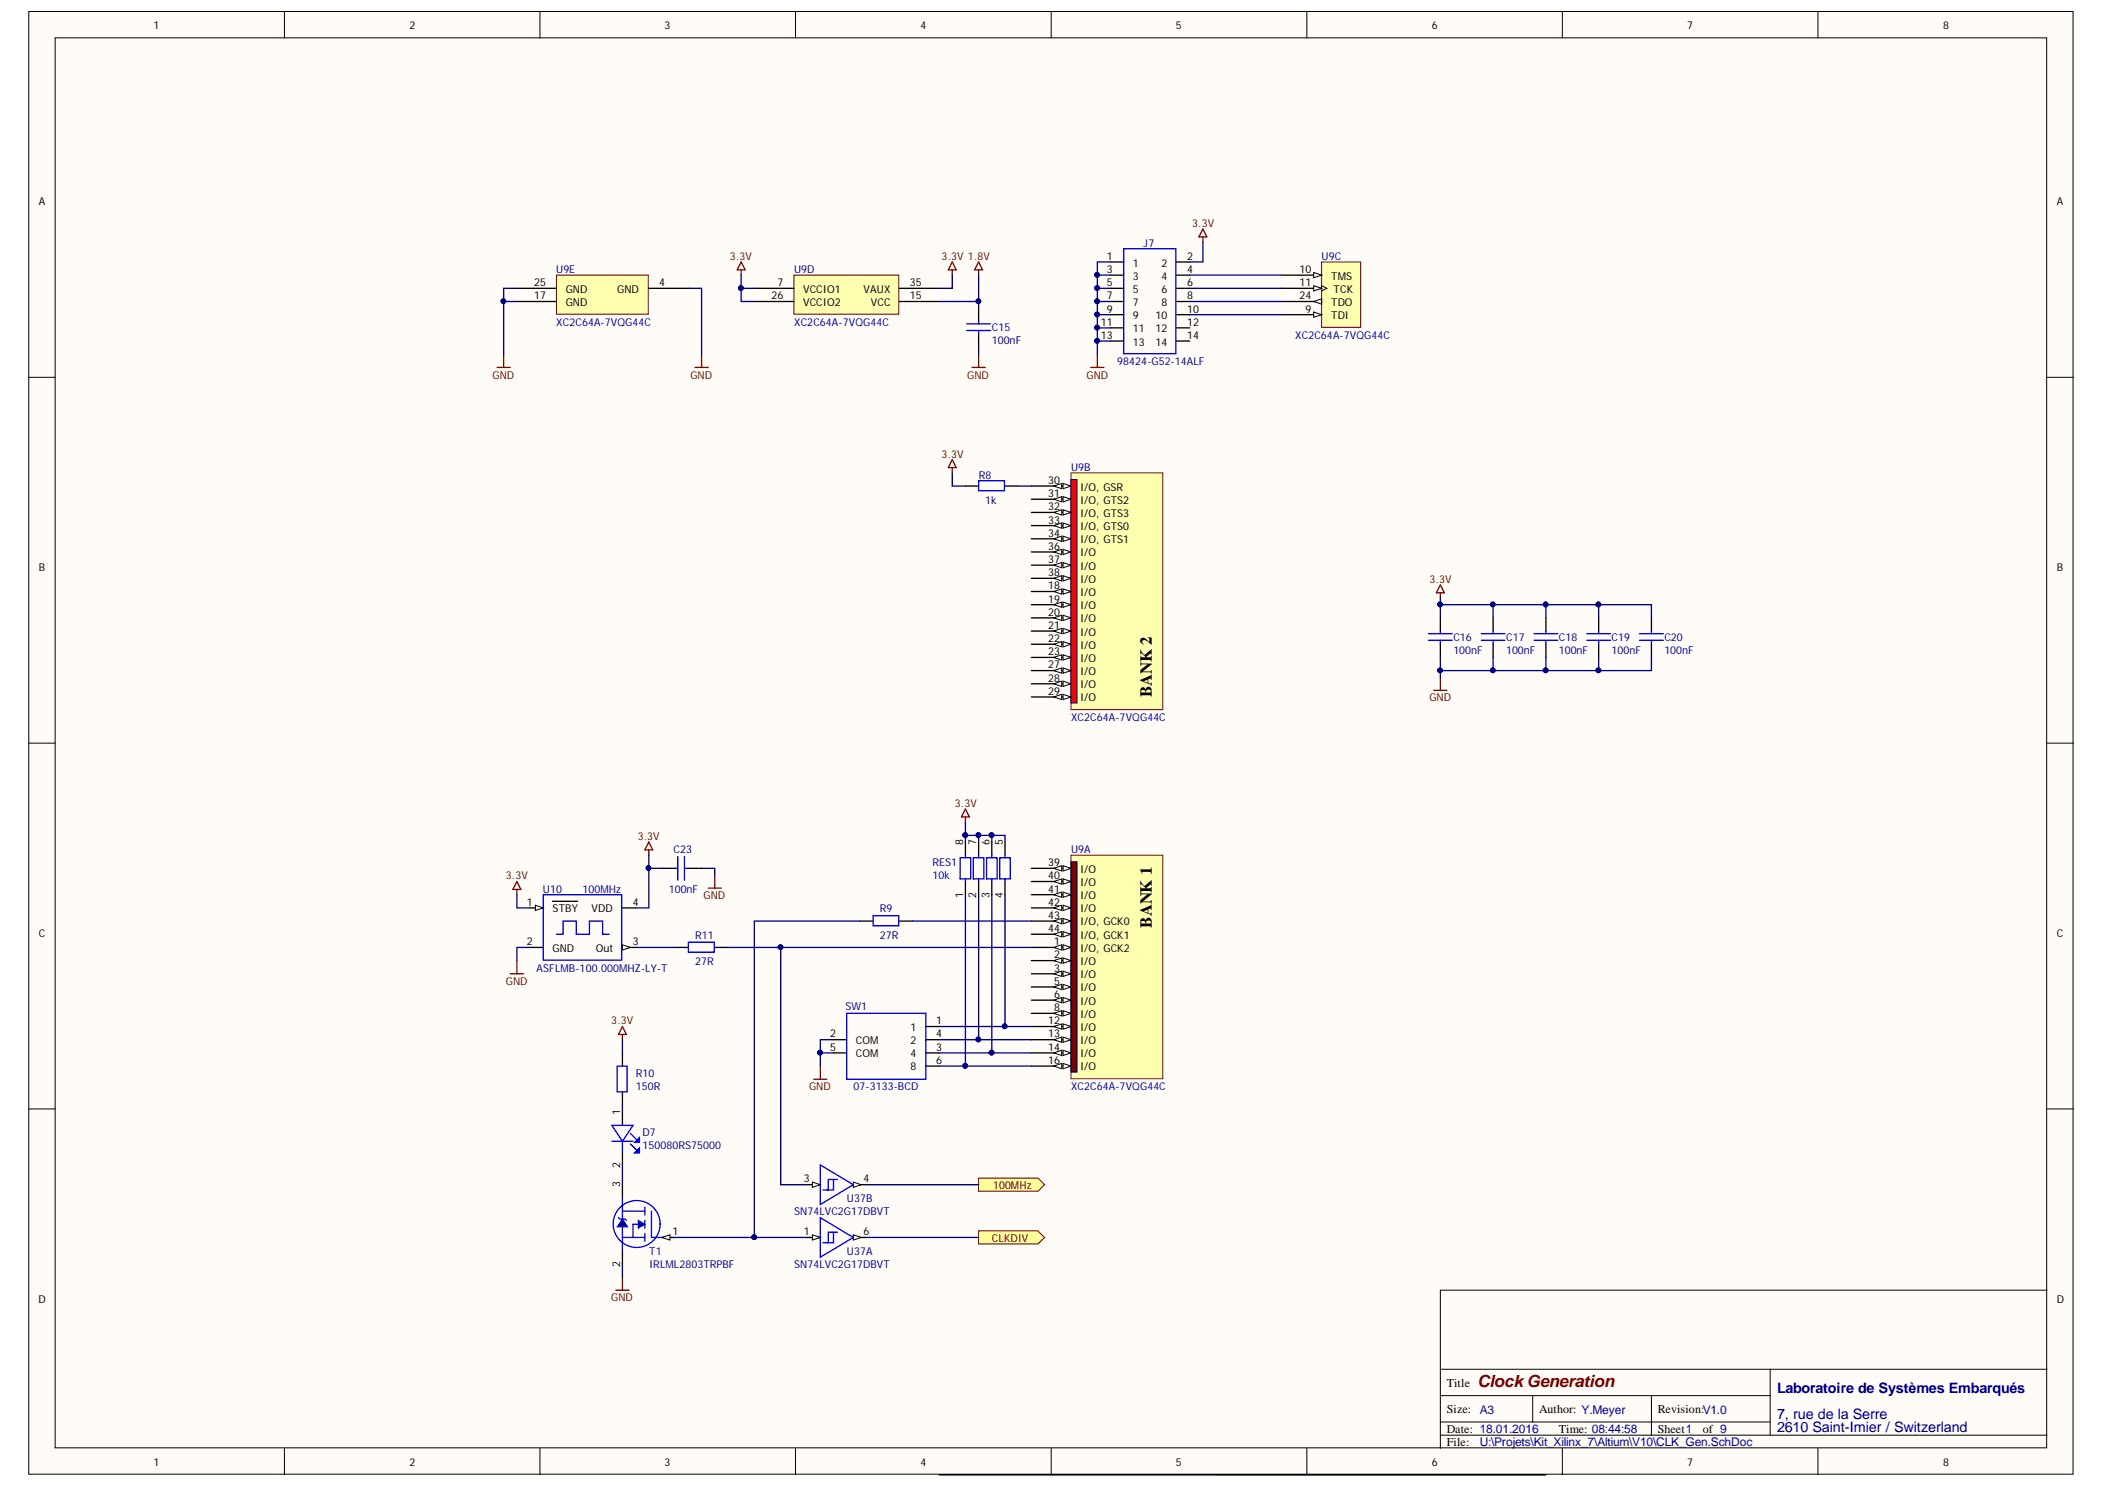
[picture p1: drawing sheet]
<svg xmlns="http://www.w3.org/2000/svg" width="297mm" height="210mm" viewBox="0 0 297 210" stroke-linecap="round" stroke-linejoin="round" font-family="sans-serif">
<defs><g id="words">
<g font-size="2.4">
<text x="162.5" y="98.4" transform="rotate(-90 162.5 98.4)">BANK 2</text>
<text x="162.5" y="130.9" transform="rotate(-90 162.5 130.9)">BANK 1</text>
</g>
<text font-size="2.4" fill="#800000" x="208.5" y="195.6">ClockGeneration</text>
<g font-size="2" fill="#000080">
<text x="250.8" y="196.5">Laboratoire de Systèmes Embarqués</text>
<text x="250.8" y="200.2">7, rue de la Serre</text>
<text x="250.8" y="202">2610 Saint-Imier / Switzerland</text>
</g>
<g font-size="1.7">
<text x="204.2" y="195.6">Title</text>
<text x="204.2" y="199.3">Size:</text>
<text x="204.2" y="202.1">Date: 18.01.2016</text>
<text x="204.2" y="204">File:</text>
<text x="217.2" y="199.3">Author: Y.Meyer</text>
<text x="220" y="202.1">Time: 08:44:58</text>
<text x="233.9" y="199.3">Revision:V1.0</text>
<text x="233.9" y="202.1">Sheet1</text>
<text x="240.3" y="202.1">of 9</text>
</g>
<g font-size="1.7" fill="#000080">
<text x="208.8" y="204">U:\Projets\Kit_Xilinx_7\Altium\V10\CLK_Gen.SchDoc</text>
<text x="208.8" y="199.5">A3</text>
</g>
<g font-size="1.5">
<text x="21.7" y="4.1">1</text>
<text x="57.8" y="4.1">2</text>
<text x="93.8" y="4.1">3</text>
<text x="129.9" y="4.1">4</text>
<text x="165.9" y="4.1">5</text>
<text x="202" y="4.1">6</text>
<text x="238.1" y="4.1">7</text>
<text x="274.2" y="4.1">8</text>
<text x="5.5" y="29">A</text>
<text x="290.3" y="29">A</text>
<text x="75.4" y="40.4">25</text>
<text x="79.8" y="41.3">GND</text>
<text x="87.1" y="41.3">GND</text>
<text x="93" y="40.4">4</text>
<text x="109.7" y="40.4">7</text>
<text x="113.3" y="41.3">VCCIO1</text>
<text x="121.9" y="41.3">VAUX</text>
<text x="128.4" y="40.4">35</text>
<text x="156.2" y="36.7">1</text>
<text x="156.2" y="38.5">3</text>
<text x="156.2" y="40.4">5</text>
<text x="159.8" y="37.6">1</text>
<text x="159.8" y="39.5">3</text>
<text x="159.8" y="41.3">5</text>
<text x="163.9" y="37.6">2</text>
<text x="163.9" y="39.5">4</text>
<text x="163.9" y="41.3">6</text>
<text x="167.5" y="36.7">2</text>
<text x="167.5" y="38.5">4</text>
<text x="167.5" y="40.4">6</text>
<text x="183.4" y="40.4">11</text>
<text x="183.4" y="38.5">10</text>
<text x="187.8" y="39.5">TMS</text>
<text x="188.2" y="41.3">TCK</text>
<text x="75.4" y="42.2">17</text>
<text x="79.8" y="43.2">GND</text>
<text x="108.8" y="42.2">26</text>
<text x="113.3" y="43.2">VCCIO2</text>
<text x="122.9" y="43.2">VCC</text>
<text x="128.4" y="42.2">15</text>
<text x="155.4" y="46">11</text>
<text x="155.4" y="47.8">13</text>
<text x="156.2" y="42.2">7</text>
<text x="156.2" y="44.1">9</text>
<text x="159.8" y="43.2">7</text>
<text x="159.8" y="45">9</text>
<text x="159.8" y="46.9">11</text>
<text x="163.1" y="45">10</text>
<text x="163.1" y="46.9">12</text>
<text x="163.9" y="43.2">8</text>
<text x="167.5" y="42.2">8</text>
<text x="167.5" y="44.1">10</text>
<text x="167.5" y="46">12</text>
<text x="167.5" y="47.8">14</text>
<text x="183.4" y="42.2">24</text>
<text x="184.2" y="44.1">9</text>
<text x="187.8" y="45">TDI</text>
<text x="187.8" y="43.2">TDO</text>
<text x="159.8" y="48.8">13</text>
<text x="163.1" y="48.8">14</text>
<text x="147.9" y="72">32</text>
<text x="147.9" y="70.1">31</text>
<text x="147.9" y="68.3">30</text>
<text x="152.4" y="71.1">I/O, GTS2</text>
<text x="152.4" y="69.2">I/O, GSR</text>
<text x="147.9" y="77.6">36</text>
<text x="147.9" y="75.7">34</text>
<text x="147.9" y="73.8">33</text>
<text x="152.4" y="76.6">I/O, GTS1</text>
<text x="152.4" y="74.8">I/O, GTS0</text>
<text x="152.4" y="72.9">I/O, GTS3</text>
<text x="5.5" y="80.5">B</text>
<text x="147.9" y="83.1">18</text>
<text x="147.9" y="81.3">38</text>
<text x="147.9" y="79.4">37</text>
<text x="152.4" y="82.2">I/O</text>
<text x="152.4" y="80.4">I/O</text>
<text x="152.4" y="78.5">I/O</text>
<text x="290.3" y="80.5">B</text>
<text x="147.9" y="88.7">21</text>
<text x="147.9" y="86.9">20</text>
<text x="147.9" y="85">19</text>
<text x="152.4" y="89.7">I/O</text>
<text x="152.4" y="87.8">I/O</text>
<text x="152.4" y="85.9">I/O</text>
<text x="152.4" y="84.1">I/O</text>
<text x="147.9" y="94.3">27</text>
<text x="147.9" y="92.4">23</text>
<text x="147.9" y="90.6">22</text>
<text x="152.4" y="95.2">I/O</text>
<text x="152.4" y="93.4">I/O</text>
<text x="152.4" y="91.5">I/O</text>
<text x="147.9" y="98">29</text>
<text x="147.9" y="96.2">28</text>
<text x="152.4" y="98.9">I/O</text>
<text x="152.4" y="97.1">I/O</text>
<text x="135.9" y="119.1" transform="rotate(-90 135.9 119.1)">8</text>
<text x="137.8" y="119.1" transform="rotate(-90 137.8 119.1)">7</text>
<text x="139.6" y="119.1" transform="rotate(-90 139.6 119.1)">6</text>
<text x="141.5" y="119.1" transform="rotate(-90 141.5 119.1)">5</text>
<text x="147.9" y="122.2">39</text>
<text x="147.9" y="124">40</text>
<text x="147.9" y="125.9">41</text>
<text x="152.4" y="123.1">I/O</text>
<text x="152.4" y="125">I/O</text>
<text x="74.3" y="127.8">1</text>
<text x="78" y="128.7">STBY</text>
<text x="83.5" y="128.7">VDD</text>
<text x="89.3" y="127.8">4</text>
<text x="135.9" y="126.7" transform="rotate(-90 135.9 126.7)">1</text>
<text x="137.8" y="126.7" transform="rotate(-90 137.8 126.7)">2</text>
<text x="139.6" y="126.7" transform="rotate(-90 139.6 126.7)">3</text>
<text x="141.5" y="126.7" transform="rotate(-90 141.5 126.7)">4</text>
<text x="147.9" y="127.8">42</text>
<text x="147.9" y="129.6">43</text>
<text x="147.9" y="131.5">44</text>
<text x="152.4" y="126.8">I/O</text>
<text x="152.4" y="128.7">I/O</text>
<text x="152.4" y="130.5">I/O, GCK0</text>
<text x="5.5" y="132.2">C</text>
<text x="74.3" y="133.3">2</text>
<text x="78" y="134.3">GND</text>
<text x="84.1" y="134.3">Out</text>
<text x="89.3" y="133.3">3</text>
<text x="148.8" y="133.3">1</text>
<text x="148.8" y="135.2">2</text>
<text x="148.8" y="137.1">3</text>
<text x="152.4" y="132.4">I/O, GCK1</text>
<text x="152.4" y="134.3">I/O, GCK2</text>
<text x="152.4" y="136.1">I/O</text>
<text x="152.4" y="138">I/O</text>
<text x="290.3" y="132.2">C</text>
<text x="148.8" y="138.9">5</text>
<text x="148.8" y="140.8">6</text>
<text x="148.8" y="142.6">8</text>
<text x="152.4" y="139.8">I/O</text>
<text x="152.4" y="141.7">I/O</text>
<text x="152.4" y="143.6">I/O</text>
<text x="117.1" y="146.3">2</text>
<text x="117.1" y="148.2">5</text>
<text x="120.8" y="147.3">COM</text>
<text x="120.8" y="149.1">COM</text>
<text x="128.5" y="145.4">1</text>
<text x="128.5" y="149.1">4</text>
<text x="128.5" y="147.3">2</text>
<text x="132.1" y="144.5">1</text>
<text x="132.1" y="148.2">3</text>
<text x="132.1" y="146.3">4</text>
<text x="147.9" y="144.5">12</text>
<text x="147.9" y="146.3">13</text>
<text x="147.9" y="148.2">14</text>
<text x="152.4" y="145.4">I/O</text>
<text x="152.4" y="147.3">I/O</text>
<text x="152.4" y="149.1">I/O</text>
<text x="128.5" y="151">8</text>
<text x="132.1" y="150.1">6</text>
<text x="147.9" y="150.1">16</text>
<text x="152.4" y="151">I/O</text>
<text x="87.5" y="157.2" transform="rotate(-90 87.5 157.2)">1</text>
<text x="87.5" y="167.5" transform="rotate(-90 87.5 167.5)">3</text>
<text x="87.5" y="164.8" transform="rotate(-90 87.5 164.8)">2</text>
<text x="113.4" y="166.8">3</text>
<text x="121.9" y="166.8">4</text>
<text x="87.5" y="178.7" transform="rotate(-90 87.5 178.7)">2</text>
<text x="94.9" y="174.2">1</text>
<text x="113.4" y="174.2">1</text>
<text x="121.9" y="174.2">6</text>
<text x="5.4" y="183.8">D</text>
<text x="290.3" y="183.8">D</text>
<text x="21.7" y="206.8">1</text>
<text x="57.8" y="206.8">2</text>
<text x="93.8" y="206.8">3</text>
<text x="129.9" y="206.8">4</text>
<text x="165.9" y="206.8">5</text>
<text x="202" y="206.8">6</text>
<text x="238.1" y="206.8">7</text>
<text x="274.2" y="206.8">8</text>
</g>
<g font-size="1.5" fill="#000080">
<text x="161.4" y="34.8">J7</text>
<text x="78.5" y="38.5">U9E</text>
<text x="112.1" y="38.5">U9D</text>
<text x="186.5" y="36.7">U9C</text>
<text x="78.5" y="46">XC2C64A-7VQG44C</text>
<text x="112.1" y="46">XC2C64A-7VQG44C</text>
<text x="140" y="46.6">C15</text>
<text x="182.8" y="47.8">XC2C64A-7VQG44C</text>
<text x="140" y="48.5">100nF</text>
<text x="157.6" y="51.5">98424-G52-14ALF</text>
<text x="138.1" y="67.5">R8</text>
<text x="139" y="71.1">1k</text>
<text x="151.1" y="66.4">U9B</text>
<text x="205.1" y="92.3">100nF</text>
<text x="205.1" y="90.4">C16</text>
<text x="212.5" y="92.3">100nF</text>
<text x="212.5" y="90.4">C17</text>
<text x="220" y="92.3">100nF</text>
<text x="220" y="90.4">C18</text>
<text x="227.4" y="92.3">100nF</text>
<text x="227.4" y="90.4">C19</text>
<text x="234.9" y="92.3">100nF</text>
<text x="234.9" y="90.4">C20</text>
<text x="151.1" y="101.7">XC2C64A-7VQG44C</text>
<text x="76.6" y="125.9">U10</text>
<text x="82.2" y="125.9">100MHz</text>
<text x="94.4" y="125.9">100nF</text>
<text x="95.1" y="120.3">C23</text>
<text x="131.6" y="124">10k</text>
<text x="131.6" y="122.2">RES1</text>
<text x="151.1" y="120.3">U9A</text>
<text x="124.2" y="128.7">R9</text>
<text x="75.7" y="137.1">ASFLMB-100.000MHZ-LY-T</text>
<text x="98.1" y="136.1">27R</text>
<text x="98.1" y="132.4">R11</text>
<text x="124.2" y="132.4">27R</text>
<text x="119.3" y="142.5">SW1</text>
<text x="89.7" y="153.8">150R</text>
<text x="89.7" y="151.9">R10</text>
<text x="120.4" y="153.8">07-3133-BCD</text>
<text x="151.1" y="153.8">XC2C64A-7VQG44C</text>
<text x="90.7" y="160.3">D7</text>
<text x="90.7" y="162.1">150080RS75000</text>
<text x="112.1" y="171.4">SN74LVC2G17DBVT</text>
<text x="119.5" y="169.6">U37B</text>
<text x="91.6" y="177">T1</text>
<text x="91.6" y="178.9">IRLML2803TRPBF</text>
<text x="112.1" y="178.9">SN74LVC2G17DBVT</text>
<text x="119.5" y="177">U37A</text>
</g>
<g font-size="1.5" fill="#800000">
<text x="168.2" y="32">3.3V</text>
<text x="103" y="36.7">3.3V</text>
<text x="132.9" y="36.7">3.3V 1.8V</text>
<text x="69.5" y="53.4">GND</text>
<text x="97.4" y="53.4">GND</text>
<text x="136.5" y="53.4">GND</text>
<text x="153.3" y="53.4">GND</text>
<text x="132.9" y="64.6">3.3V</text>
<text x="201.7" y="82.2">3.3V</text>
<text x="201.7" y="98.9">GND</text>
<text x="134.7" y="113.8">3.3V</text>
<text x="90" y="118.5">3.3V</text>
<text x="71.4" y="124">3.3V</text>
<text x="99.3" y="126.8">GND</text>
<text x="71.4" y="138.9">GND</text>
<text x="86.3" y="144.5">3.3V</text>
<text x="114.2" y="153.8">GND</text>
<text x="140.1" y="167.7">100MHz</text>
<text x="140" y="175.2">CLKDIV</text>
<text x="86.3" y="183.5">GND</text>
</g>
</g></defs>
<g fill="#fffcf8" stroke="#000" stroke-width=".14">
<path d="M4.1 1.6h288.4v206.4h-288.4z"/>
<path d="M7.8 5.3h281v198.9h-281z"/>
</g>
<g fill="none" stroke="#000" stroke-width=".14">
<path d="M40.1 1.6v3.7M76.2 1.6v3.7M112.3 1.6v3.7M148.3 1.6v3.7M184.4 1.6v3.7M220.5 1.6v3.7M256.5 1.6v3.7M4.1 53.2h3.7M288.9 53.2h3.7M4.1 104.8h3.7M288.9 104.8h3.7M4.1 156.4h3.7"/>
<path d="M288.9 156.4h3.7M203.2 196.9h46.6M203.2 193.2h85.7M216.3 196.9v3.7M233 196.9v5.6M249.8 193.2v9.3M288.9 182h-85.7v22.3M40.1 204.3v3.7M76.2 204.3v3.7M112.3 204.3v3.7M132.5 208h85.6M148.3 204.3v3.7"/>
<path d="M184.4 204.3v3.7M203.2 202.5h85.7M203.2 200.6h46.6M220.5 204.3v3.7M256.5 204.3v3.7"/>
</g>
<path d="M151.1 120.6h13v31.6h-13z" fill="#ffffb0" stroke="#800000" stroke-width=".14"/>
<path d="M151.1 121.6h.9v29.6h-.9z" fill="#800000" stroke="#000080" stroke-width=".14"/>
<path d="M145.5 122.5h5.6" fill="none" stroke="#000" stroke-width=".19"/>
<path d="M150 122.1l1.1 .4-1.1 .4z" fill="#fffcf8"/>
<path d="M150 122.1l1.1 .4-1.1 .4z" fill="none" stroke="#000" stroke-width=".14"/>
<path d="M148.7 122.5l1.1-.4v.8z" fill="#fffcf8"/>
<path d="M148.7 122.5l1.1-.4v.8z" fill="none" stroke="#000" stroke-width=".14"/>
<path d="M145.5 124.4h5.6" fill="none" stroke="#000" stroke-width=".19"/>
<path d="M150 124l1.1 .4-1.1 .3z" fill="#fffcf8"/>
<path d="M150 124l1.1 .4-1.1 .3z" fill="none" stroke="#000" stroke-width=".14"/>
<path d="M148.7 124.4l1.1-.4v.7z" fill="#fffcf8"/>
<path d="M148.7 124.4l1.1-.4v.7z" fill="none" stroke="#000" stroke-width=".14"/>
<path d="M145.5 126.2h5.6" fill="none" stroke="#000" stroke-width=".19"/>
<path d="M150 125.8l1.1 .4-1.1 .4z" fill="#fffcf8"/>
<path d="M150 125.8l1.1 .4-1.1 .4z" fill="none" stroke="#000" stroke-width=".14"/>
<path d="M148.7 126.2l1.1-.4v.8z" fill="#fffcf8"/>
<path d="M148.7 126.2l1.1-.4v.8z" fill="none" stroke="#000" stroke-width=".14"/>
<path d="M145.5 128.1h5.6" fill="none" stroke="#000" stroke-width=".19"/>
<path d="M150 127.7l1.1 .4-1.1 .3z" fill="#fffcf8"/>
<path d="M150 127.7l1.1 .4-1.1 .3z" fill="none" stroke="#000" stroke-width=".14"/>
<path d="M148.7 128.1l1.1-.4v.7z" fill="#fffcf8"/>
<path d="M148.7 128.1l1.1-.4v.7z" fill="none" stroke="#000" stroke-width=".14"/>
<path d="M145.5 129.9h5.6" fill="none" stroke="#000" stroke-width=".19"/>
<path d="M150 129.6l1.1 .3-1.1 .4z" fill="#fffcf8"/>
<path d="M150 129.6l1.1 .3-1.1 .4z" fill="none" stroke="#000" stroke-width=".14"/>
<path d="M148.7 129.9l1.1-.3v.7z" fill="#fffcf8"/>
<path d="M148.7 129.9l1.1-.3v.7z" fill="none" stroke="#000" stroke-width=".14"/>
<path d="M145.5 131.8h5.6" fill="none" stroke="#000" stroke-width=".19"/>
<path d="M150 131.4l1.1 .4-1.1 .4z" fill="#fffcf8"/>
<path d="M150 131.4l1.1 .4-1.1 .4z" fill="none" stroke="#000" stroke-width=".14"/>
<path d="M148.7 131.8l1.1-.4v.8z" fill="#fffcf8"/>
<path d="M148.7 131.8l1.1-.4v.8z" fill="none" stroke="#000" stroke-width=".14"/>
<path d="M145.5 133.6h5.6" fill="none" stroke="#000" stroke-width=".19"/>
<path d="M150 133.3l1.1 .3-1.1 .4z" fill="#fffcf8"/>
<path d="M150 133.3l1.1 .3-1.1 .4z" fill="none" stroke="#000" stroke-width=".14"/>
<path d="M148.7 133.6l1.1-.3v.7z" fill="#fffcf8"/>
<path d="M148.7 133.6l1.1-.3v.7z" fill="none" stroke="#000" stroke-width=".14"/>
<path d="M145.5 135.5h5.6" fill="none" stroke="#000" stroke-width=".19"/>
<path d="M150 135.1l1.1 .4-1.1 .4z" fill="#fffcf8"/>
<path d="M150 135.1l1.1 .4-1.1 .4z" fill="none" stroke="#000" stroke-width=".14"/>
<path d="M148.7 135.5l1.1-.4v.8z" fill="#fffcf8"/>
<path d="M148.7 135.5l1.1-.4v.8z" fill="none" stroke="#000" stroke-width=".14"/>
<path d="M145.5 137.4h5.6" fill="none" stroke="#000" stroke-width=".19"/>
<path d="M150 137l1.1 .4-1.1 .3z" fill="#fffcf8"/>
<path d="M150 137l1.1 .4-1.1 .3z" fill="none" stroke="#000" stroke-width=".14"/>
<path d="M148.7 137.4l1.1-.4v.7z" fill="#fffcf8"/>
<path d="M148.7 137.4l1.1-.4v.7z" fill="none" stroke="#000" stroke-width=".14"/>
<path d="M145.5 139.2h5.6" fill="none" stroke="#000" stroke-width=".19"/>
<path d="M150 138.9l1.1 .3-1.1 .4z" fill="#fffcf8"/>
<path d="M150 138.9l1.1 .3-1.1 .4z" fill="none" stroke="#000" stroke-width=".14"/>
<path d="M148.7 139.2l1.1-.3v.7z" fill="#fffcf8"/>
<path d="M148.7 139.2l1.1-.3v.7z" fill="none" stroke="#000" stroke-width=".14"/>
<path d="M145.5 141.1h5.6" fill="none" stroke="#000" stroke-width=".19"/>
<path d="M150 140.7l1.1 .4-1.1 .4z" fill="#fffcf8"/>
<path d="M150 140.7l1.1 .4-1.1 .4z" fill="none" stroke="#000" stroke-width=".14"/>
<path d="M148.7 141.1l1.1-.4v.8z" fill="#fffcf8"/>
<path d="M148.7 141.1l1.1-.4v.8z" fill="none" stroke="#000" stroke-width=".14"/>
<path d="M145.5 142.9h5.6" fill="none" stroke="#000" stroke-width=".19"/>
<path d="M150 142.6l1.1 .3-1.1 .4z" fill="#fffcf8"/>
<path d="M150 142.6l1.1 .3-1.1 .4z" fill="none" stroke="#000" stroke-width=".14"/>
<path d="M148.7 142.9l1.1-.3v.7z" fill="#fffcf8"/>
<path d="M148.7 142.9l1.1-.3v.7z" fill="none" stroke="#000" stroke-width=".14"/>
<path d="M145.5 144.8h5.6" fill="none" stroke="#000" stroke-width=".19"/>
<path d="M150 144.4l1.1 .4-1.1 .4z" fill="#fffcf8"/>
<path d="M150 144.4l1.1 .4-1.1 .4z" fill="none" stroke="#000" stroke-width=".14"/>
<path d="M148.7 144.8l1.1-.4v.8z" fill="#fffcf8"/>
<path d="M148.7 144.8l1.1-.4v.8z" fill="none" stroke="#000" stroke-width=".14"/>
<path d="M145.5 146.7h5.6" fill="none" stroke="#000" stroke-width=".19"/>
<path d="M150 146.3l1.1 .4-1.1 .3z" fill="#fffcf8"/>
<path d="M150 146.3l1.1 .4-1.1 .3z" fill="none" stroke="#000" stroke-width=".14"/>
<path d="M148.7 146.7l1.1-.4v.7z" fill="#fffcf8"/>
<path d="M148.7 146.7l1.1-.4v.7z" fill="none" stroke="#000" stroke-width=".14"/>
<path d="M145.5 148.5h5.6" fill="none" stroke="#000" stroke-width=".19"/>
<path d="M150 148.2l1.1 .3-1.1 .4z" fill="#fffcf8"/>
<path d="M150 148.2l1.1 .3-1.1 .4z" fill="none" stroke="#000" stroke-width=".14"/>
<path d="M148.7 148.5l1.1-.3v.7z" fill="#fffcf8"/>
<path d="M148.7 148.5l1.1-.3v.7z" fill="none" stroke="#000" stroke-width=".14"/>
<path d="M145.5 150.4h5.6" fill="none" stroke="#000" stroke-width=".19"/>
<path d="M150 150l1.1 .4-1.1 .4z" fill="#fffcf8"/>
<path d="M150 150l1.1 .4-1.1 .4z" fill="none" stroke="#000" stroke-width=".14"/>
<path d="M148.7 150.4l1.1-.4v.8z" fill="#fffcf8"/>
<path d="M148.7 150.4l1.1-.4v.8z" fill="none" stroke="#000" stroke-width=".14"/>
<path d="M151.1 66.7h13v33.4h-13z" fill="#ffffb0" stroke="#800000" stroke-width=".14"/>
<path d="M151.1 67.6h.9v31.6h-.9z" fill="#f00" stroke="#000080" stroke-width=".14"/>
<path d="M145.5 98.3h5.6" fill="none" stroke="#000" stroke-width=".19"/>
<path d="M150 97.9l1.1 .4-1.1 .4z" fill="#fffcf8"/>
<path d="M150 97.9l1.1 .4-1.1 .4z" fill="none" stroke="#000" stroke-width=".14"/>
<path d="M148.7 98.3l1.1-.4v.8z" fill="#fffcf8"/>
<path d="M148.7 98.3l1.1-.4v.8z" fill="none" stroke="#000" stroke-width=".14"/>
<path d="M145.5 96.5h5.6" fill="none" stroke="#000" stroke-width=".19"/>
<path d="M150 96.1l1.1 .4-1.1 .3z" fill="#fffcf8"/>
<path d="M150 96.1l1.1 .4-1.1 .3z" fill="none" stroke="#000" stroke-width=".14"/>
<path d="M148.7 96.5l1.1-.4v.7z" fill="#fffcf8"/>
<path d="M148.7 96.5l1.1-.4v.7z" fill="none" stroke="#000" stroke-width=".14"/>
<path d="M145.5 94.6h5.6" fill="none" stroke="#000" stroke-width=".19"/>
<path d="M150 94.2l1.1 .4-1.1 .4z" fill="#fffcf8"/>
<path d="M150 94.2l1.1 .4-1.1 .4z" fill="none" stroke="#000" stroke-width=".14"/>
<path d="M148.7 94.6l1.1-.4v.8z" fill="#fffcf8"/>
<path d="M148.7 94.6l1.1-.4v.8z" fill="none" stroke="#000" stroke-width=".14"/>
<path d="M145.5 92.7h5.6" fill="none" stroke="#000" stroke-width=".19"/>
<path d="M150 92.4l1.1 .3-1.1 .4z" fill="#fffcf8"/>
<path d="M150 92.4l1.1 .3-1.1 .4z" fill="none" stroke="#000" stroke-width=".14"/>
<path d="M148.7 92.7l1.1-.3v.7z" fill="#fffcf8"/>
<path d="M148.7 92.7l1.1-.3v.7z" fill="none" stroke="#000" stroke-width=".14"/>
<path d="M145.5 90.9h5.6" fill="none" stroke="#000" stroke-width=".19"/>
<path d="M150 90.5l1.1 .4-1.1 .4z" fill="#fffcf8"/>
<path d="M150 90.5l1.1 .4-1.1 .4z" fill="none" stroke="#000" stroke-width=".14"/>
<path d="M148.7 90.9l1.1-.4v.8z" fill="#fffcf8"/>
<path d="M148.7 90.9l1.1-.4v.8z" fill="none" stroke="#000" stroke-width=".14"/>
<path d="M145.5 89h5.6" fill="none" stroke="#000" stroke-width=".19"/>
<path d="M150 88.6l1.1 .4-1.1 .4z" fill="#fffcf8"/>
<path d="M150 88.6l1.1 .4-1.1 .4z" fill="none" stroke="#000" stroke-width=".14"/>
<path d="M148.7 89l1.1-.4v.8z" fill="#fffcf8"/>
<path d="M148.7 89l1.1-.4v.8z" fill="none" stroke="#000" stroke-width=".14"/>
<path d="M145.5 87.2h5.6" fill="none" stroke="#000" stroke-width=".19"/>
<path d="M150 86.8l1.1 .4-1.1 .3z" fill="#fffcf8"/>
<path d="M150 86.8l1.1 .4-1.1 .3z" fill="none" stroke="#000" stroke-width=".14"/>
<path d="M148.7 87.2l1.1-.4v.7z" fill="#fffcf8"/>
<path d="M148.7 87.2l1.1-.4v.7z" fill="none" stroke="#000" stroke-width=".14"/>
<path d="M145.5 85.3h5.6" fill="none" stroke="#000" stroke-width=".19"/>
<path d="M150 84.9l1.1 .4-1.1 .4z" fill="#fffcf8"/>
<path d="M150 84.9l1.1 .4-1.1 .4z" fill="none" stroke="#000" stroke-width=".14"/>
<path d="M148.7 85.3l1.1-.4v.8z" fill="#fffcf8"/>
<path d="M148.7 85.3l1.1-.4v.8z" fill="none" stroke="#000" stroke-width=".14"/>
<path d="M145.5 83.4h5.6" fill="none" stroke="#000" stroke-width=".19"/>
<path d="M150 83.1l1.1 .3-1.1 .4z" fill="#fffcf8"/>
<path d="M150 83.1l1.1 .3-1.1 .4z" fill="none" stroke="#000" stroke-width=".14"/>
<path d="M148.7 83.4l1.1-.3v.7z" fill="#fffcf8"/>
<path d="M148.7 83.4l1.1-.3v.7z" fill="none" stroke="#000" stroke-width=".14"/>
<path d="M145.5 81.6h5.6" fill="none" stroke="#000" stroke-width=".19"/>
<path d="M150 81.2l1.1 .4-1.1 .4z" fill="#fffcf8"/>
<path d="M150 81.2l1.1 .4-1.1 .4z" fill="none" stroke="#000" stroke-width=".14"/>
<path d="M148.7 81.6l1.1-.4v.8z" fill="#fffcf8"/>
<path d="M148.7 81.6l1.1-.4v.8z" fill="none" stroke="#000" stroke-width=".14"/>
<path d="M145.5 79.7h5.6" fill="none" stroke="#000" stroke-width=".19"/>
<path d="M150 79.3l1.1 .4-1.1 .4z" fill="#fffcf8"/>
<path d="M150 79.3l1.1 .4-1.1 .4z" fill="none" stroke="#000" stroke-width=".14"/>
<path d="M148.7 79.7l1.1-.4v.8z" fill="#fffcf8"/>
<path d="M148.7 79.7l1.1-.4v.8z" fill="none" stroke="#000" stroke-width=".14"/>
<path d="M145.5 77.9h5.6" fill="none" stroke="#000" stroke-width=".19"/>
<path d="M150 77.5l1.1 .4-1.1 .3z" fill="#fffcf8"/>
<path d="M150 77.5l1.1 .4-1.1 .3z" fill="none" stroke="#000" stroke-width=".14"/>
<path d="M148.7 77.9l1.1-.4v.7z" fill="#fffcf8"/>
<path d="M148.7 77.9l1.1-.4v.7z" fill="none" stroke="#000" stroke-width=".14"/>
<path d="M145.5 76h5.6" fill="none" stroke="#000" stroke-width=".19"/>
<path d="M150 75.6l1.1 .4-1.1 .4z" fill="#fffcf8"/>
<path d="M150 75.6l1.1 .4-1.1 .4z" fill="none" stroke="#000" stroke-width=".14"/>
<path d="M148.7 76l1.1-.4v.8z" fill="#fffcf8"/>
<path d="M148.7 76l1.1-.4v.8z" fill="none" stroke="#000" stroke-width=".14"/>
<path d="M145.5 74.1h5.6" fill="none" stroke="#000" stroke-width=".19"/>
<path d="M150 73.8l1.1 .3-1.1 .4z" fill="#fffcf8"/>
<path d="M150 73.8l1.1 .3-1.1 .4z" fill="none" stroke="#000" stroke-width=".14"/>
<path d="M148.7 74.1l1.1-.3v.7z" fill="#fffcf8"/>
<path d="M148.7 74.1l1.1-.3v.7z" fill="none" stroke="#000" stroke-width=".14"/>
<path d="M145.5 72.3h5.6" fill="none" stroke="#000" stroke-width=".19"/>
<path d="M150 71.9l1.1 .4-1.1 .4z" fill="#fffcf8"/>
<path d="M150 71.9l1.1 .4-1.1 .4z" fill="none" stroke="#000" stroke-width=".14"/>
<path d="M148.7 72.3l1.1-.4v.8z" fill="#fffcf8"/>
<path d="M148.7 72.3l1.1-.4v.8z" fill="none" stroke="#000" stroke-width=".14"/>
<path d="M145.5 70.4h5.6" fill="none" stroke="#000" stroke-width=".19"/>
<path d="M150 70.1l1.1 .3-1.1 .4z" fill="#fffcf8"/>
<path d="M150 70.1l1.1 .3-1.1 .4z" fill="none" stroke="#000" stroke-width=".14"/>
<path d="M148.7 70.4l1.1-.3v.7z" fill="#fffcf8"/>
<path d="M148.7 70.4l1.1-.3v.7z" fill="none" stroke="#000" stroke-width=".14"/>
<path d="M145.5 68.6h5.6" fill="none" stroke="#000" stroke-width=".19"/>
<path d="M150 68.2l1.1 .4-1.1 .3z" fill="#fffcf8"/>
<path d="M150 68.2l1.1 .4-1.1 .3z" fill="none" stroke="#000" stroke-width=".14"/>
<path d="M148.7 68.6l1.1-.4v.7z" fill="#fffcf8"/>
<path d="M148.7 68.6l1.1-.4v.7z" fill="none" stroke="#000" stroke-width=".14"/>
<path d="M78.5 38.8h13v5.5h-13z" fill="#ffffb0" stroke="#800000" stroke-width=".14"/>
<path d="M72.9 40.7h5.6M72.9 42.5h5.6M91.6 40.7h5.5" fill="none" stroke="#000" stroke-width=".19"/>
<path d="M186.5 37h5.5v9.2h-5.5z" fill="#ffffb0" stroke="#800000" stroke-width=".14"/>
<path d="M180.9 40.7h5.6" fill="none" stroke="#000" stroke-width=".19"/>
<path d="M186.5 40.3l.7 .4-.7 .3" fill="none" stroke="#000" stroke-width=".14"/>
<path d="M185.4 40.3l1.1 .4-1.1 .3z" fill="#fffcf8"/>
<path d="M185.4 40.3l1.1 .4-1.1 .3z" fill="none" stroke="#000" stroke-width=".14"/>
<path d="M180.9 44.4h5.6" fill="none" stroke="#000" stroke-width=".19"/>
<path d="M185.4 44l1.1 .4-1.1 .4z" fill="#fffcf8"/>
<path d="M185.4 44l1.1 .4-1.1 .4z" fill="none" stroke="#000" stroke-width=".14"/>
<path d="M180.9 42.5h5.6" fill="none" stroke="#000" stroke-width=".19"/>
<path d="M185.4 42.5l1.1-.3v.7z" fill="#fffcf8"/>
<path d="M185.4 42.5l1.1-.3v.7z" fill="none" stroke="#000" stroke-width=".14"/>
<path d="M180.9 38.8h5.6" fill="none" stroke="#000" stroke-width=".19"/>
<path d="M185.4 38.4l1.1 .4-1.1 .4z" fill="#fffcf8"/>
<path d="M185.4 38.4l1.1 .4-1.1 .4z" fill="none" stroke="#000" stroke-width=".14"/>
<path d="M112 38.8h14.8v5.5h-14.8z" fill="#ffffb0" stroke="#800000" stroke-width=".14"/>
<path d="M106.4 40.7h5.6M106.4 42.5h5.6M126.9 40.7h5.6M126.9 42.5h5.6M74.8 128.1h1.9" fill="none" stroke="#000" stroke-width=".19"/>
<path d="M104.6 37l.5 1.1h-1.1zM104.6 38.1v.7M134.4 37l.5 1.1h-1.1zM134.4 38.1v.7M138.1 37l.6 1.1h-1.2zM138.1 38.1v.7M70.1 51.8h1.9M71.1 50v1.8M98.1 51.8h1.8M99 50v1.8" fill="none" stroke="#800000" stroke-width=".19"/>
<path d="M76.7 126.2h11v9.2h-11z" fill="none" stroke="#00f" stroke-width=".19"/>
<path d="M75.5 127.7l1.2 .4-1.2 .3z" fill="#fffcf8"/>
<path d="M75.5 127.7l1.2 .4-1.2 .3z" fill="none" stroke="#000" stroke-width=".14"/>
<path d="M74.8 133.6h1.9M78 127.1h.7M78.8 127.1h.8M79.7 127.1h.9M80.7 127.1h.8M87.8 133.6h1.9" fill="none" stroke="#000" stroke-width=".19"/>
<path d="M87.8 133.3l1.1 .3-1.1 .4z" fill="#fffcf8"/>
<path d="M87.8 133.3l1.1 .3-1.1 .4z" fill="none" stroke="#000" stroke-width=".14"/>
<g fill="none" stroke="#000" stroke-width=".19">
<path d="M136.2 68.6h1.9M141.8 68.6h1.9M136.2 118.8v1.8M138.1 118.8v1.8M140 118.8v1.8M141.8 118.8v1.8M87.8 128.1h1.9M136.2 124.4v1.8M138.1 124.4v1.8M140 124.4v1.8M141.8 124.4v1.8M87.8 148.5v1.9"/>
<path d="M87.8 154.1v1.9M117.6 146.7h1.9M117.6 148.5h1.9M130.6 144.8h1.9M130.6 146.7h1.9M130.6 148.5h1.9M130.6 150.4h1.9M87.8 167.1v1.9M87.8 176.4v1.9M93.4 174.6h1.9"/>
</g>
<g fill="none" stroke="#00f" stroke-width=".19">
<path d="M138.1 67.8h3.6v1.4h-3.6zM78.5 131.8h1v-1.9h1.8v1.9h1.9v-1.9h1.8v1.9h1M135.5 121h1.5v3h-1.5zM136.2 120.6v.4M136.2 124v.4M137.3 121h1.5v3h-1.5zM138.1 120.6v.4M138.1 124v.4M139.2 121h1.5v3h-1.5zM140 120.6v.4M140 124v.4M141.1 121h1.5v3h-1.5z"/>
<path d="M141.8 120.6v.4M141.8 124v.4M87.1 150.4h1.4v3.6h-1.4zM119.5 142.9h11.1v9.3h-11.1zM89.3 172.7h1.7M91 170.3v1.1M91 172.1v1.2M91 174v1.1M91.9 170.8v3.8h1.7"/>
<circle cx="89.8" cy="172.7" r="3.3"/>
</g>
<g fill="none" stroke="#800000" stroke-width=".19">
<path d="M134.4 64.8l.5 1.2h-1.1zM134.4 66v.7M91.6 118.8l.5 1.1h-1.1zM91.6 119.9v.7M136.2 114.1l.6 1.1h-1.1zM136.2 115.2v.8M72 137.4h1.9M72.9 135.5v1.9M87.8 145.9v.8M87.8 144.8l.6 1.1h-1.1zM114.8 152.2h1.9M115.8 150.4v1.8"/>
<path d="M86.9 182h1.9M87.8 180.1v1.9"/>
</g>
<path d="M93.4 174.6l1.1-.4v.7z" fill="#fffcf8"/>
<path d="M93.4 174.6l1.1-.4v.7z" fill="none" stroke="#000" stroke-width=".14"/>
<path d="M87.8 169v7.4M87.8 170.8h3.2M87.8 174.6h3.2M89.3 172.7v1.9" fill="none" stroke="#00f" stroke-width=".19"/>
<path d="M90.1 172.1l.9 .6-.9 .6z" fill="#11037f"/>
<path d="M90.1 172.1l.9 .6-.9 .6z" fill="none" stroke="#00f" stroke-width=".14"/>
<path d="M87.8 172l.8 1.1h-1.5z" fill="#11037f"/>
<path d="M87.8 172l.8 1.1h-1.5z" fill="none" stroke="#00f" stroke-width=".14"/>
<g fill="none" stroke="#00f" stroke-width=".19">
<path d="M158.6 35.1h7.3v14.8h-7.3zM136.4 46.6h3.4M136.4 45.7h3.4M138.1 45.3v.4M138.1 46.6v.6M201.6 90.3h3.3M201.6 89.4h3.3M203.2 89v.4M203.2 90.3v.6M209 90.3h3.4M209 89.4h3.4M210.7 89v.4"/>
<path d="M210.7 90.3v.6M216.5 90.3h3.3M216.5 89.4h3.3M218.1 89v.4M218.1 90.3v.6M223.9 90.3h3.4M223.9 89.4h3.4M225.6 89v.4M225.6 90.3v.6M231.4 90.3h3.3M231.4 89.4h3.3M233 89v.4"/>
<path d="M233 90.3v.6M87.3 171.8l.2 .2h.7l.2 .1"/>
</g>
<g fill="none" stroke="#000" stroke-width=".19">
<path d="M156.7 37h1.9M156.7 38.8h1.9M166 37h1.9M166 38.8h1.9M138.1 43.5v1.8M138.1 47.2v1.8M156.7 40.7h1.9M156.7 42.5h1.9M156.7 44.4h1.9M156.7 46.3h1.9M156.7 48.1h1.9M166 40.7h1.9"/>
<path d="M166 42.5h1.9M166 44.4h1.9M166 46.3h1.9M166 48.1h1.9M203.2 87.2v1.8M203.2 90.9v1.8M210.7 87.2v1.8M210.7 90.9v1.8M218.1 87.2v1.8M218.1 90.9v1.8M225.6 87.2v1.8M225.6 90.9v1.8"/>
<path d="M233 87.2v1.8M233 90.9v1.8"/>
</g>
<path d="M169.7 32.3l.6 1.1h-1.1zM169.7 33.4v.8M137.2 51.8h1.8M138.1 50v1.8M153.9 51.8h1.9M154.8 50v1.8M202.3 97.4h1.9M203.2 83.6v.8M203.2 95.5v1.9M203.2 82.5l.6 1.1h-1.1z" fill="none" stroke="#800000" stroke-width=".19"/>
<g fill="#ffff80" stroke="#800000" stroke-width=".14">
<path d="M138.1 173.6h8.4l.9 1-.9 .9h-8.4z" fill-rule="evenodd"/>
<path d="M138.1 166.2h8.4l.9 .9-.9 1h-8.4z" fill-rule="evenodd"/>
</g>
<path d="M89.5 162.7l.8-.8v.8z" fill="#00f"/>
<path d="M89.5 162.7l.8-.8v.8z" fill="none" stroke="#00f" stroke-width=".14"/>
<path d="M89.5 161.2l.8-.8v.8z" fill="#00f"/>
<path d="M89.5 161.2l.8-.8v.8z" fill="none" stroke="#00f" stroke-width=".14"/>
<path d="M95.3 122.5h.3M95.6 120.8v3.4M96.6 122.5h.5M96.6 120.8v3.4M86.3 158.8h3l-1.5 2.2zM88.9 159.9l1 .9M86.3 161h3M87.8 161v1.5M88.9 161.4l1 .9M117.6 173.8v1.5h-.9M118.2 173.8h-1.3v1.5h-.8" fill="none" stroke="#00f" stroke-width=".19"/>
<path d="M93.4 122.5h1.9M97.1 122.5h1.9M87.8 156.9v1.9M87.8 162.5v1.8M120.4 174.6h1.9" fill="none" stroke="#000" stroke-width=".19"/>
<path d="M72.9 124.4l.6 1.1h-1.1zM72.9 125.5v.7M99.9 125.3h1.9M100.9 123.4v1.9" fill="none" stroke="#800000" stroke-width=".19"/>
<path d="M120.4 174.2l1.1 .4-1.1 .3z" fill="#fffcf8"/>
<path d="M120.4 174.2l1.1 .4-1.1 .3z" fill="none" stroke="#000" stroke-width=".14"/>
<path d="M113.9 174.6h1.9" fill="none" stroke="#000" stroke-width=".19"/>
<path d="M114.6 174.2l1.2 .4-1.2 .3z" fill="#fffcf8"/>
<path d="M114.6 174.2l1.2 .4-1.2 .3z" fill="none" stroke="#000" stroke-width=".14"/>
<path d="M115.8 171.8l4.6 2.8-4.6 2.7z" fill="none" stroke="#00f" stroke-width=".19"/>
<path d="M120.4 167.1h1.9" fill="none" stroke="#000" stroke-width=".19"/>
<path d="M120.4 166.7l1.1 .4-1.1 .4z" fill="#fffcf8"/>
<path d="M120.4 166.7l1.1 .4-1.1 .4z" fill="none" stroke="#000" stroke-width=".14"/>
<path d="M113.9 167.1h1.9" fill="none" stroke="#000" stroke-width=".19"/>
<path d="M114.6 166.7l1.2 .4-1.2 .4z" fill="#fffcf8"/>
<path d="M114.6 166.7l1.2 .4-1.2 .4z" fill="none" stroke="#000" stroke-width=".14"/>
<path d="M97.1 132.9h3.7v1.4h-3.7zM123.2 129.2h3.6v1.4h-3.6zM115.8 164.3l4.6 2.8-4.6 2.8zM117.6 166.4v1.5h-.9M118.2 166.4h-1.3v1.5h-.8" fill="none" stroke="#00f" stroke-width=".19"/>
<path d="M95.3 133.6h1.8M100.9 133.6h1.8M121.3 129.9h1.9M126.9 129.9h1.9" fill="none" stroke="#000" stroke-width=".19"/>
<g fill="none" stroke="#000080" stroke-width=".19">
<path d="M104.6 38.8v3.7h1.8M134.4 38.8v1.9h-1.9M138.1 38.8v3.7h-5.6M154.8 38.8h1.9M156.7 37h-1.9v13M167.9 38.8h13M169.7 34.2v2.8h-1.8M71.1 42.5h1.8M72.9 40.7h-1.8v9.3M97.1 40.7h1.9v9.3M104.6 40.7h1.8M138.1 42.5v1"/>
<path d="M138.1 49v1M154.8 40.7h1.9M154.8 42.5h1.9M154.8 44.4h1.9M154.8 48.1h1.9M154.8 46.3h1.9M167.9 40.7h13M167.9 42.5h13M167.9 44.4h13M134.4 66.7v1.9h1.8M143.7 68.6h1.8M203.2 85.3h22.4v1.9"/>
<path d="M203.2 92.7v2.8M203.2 84.4v2.8M210.7 85.3v1.9M210.7 92.7v1.9M218.1 85.3v1.9M218.1 92.7v1.9M225.6 85.3h7.4v1.9M225.6 92.7v1.9h-22.4M233 92.7v1.9h-7.4M136.2 117.8h5.6v1M136.2 116v2.8M138.1 117.8v1"/>
<path d="M140 117.8v1M72.9 126.2v1.9h1.9M74.8 133.6h-1.9v1.9M89.7 133.6h5.6M91.6 120.6v7.5h-1.9M91.6 122.5h1.8M99 122.5h1.9v.9M102.7 133.6h42.8M110.2 133.6v33.5h3.7M121.3 129.9h-14.9v44.7h-11.1M128.8 129.9h16.7M136.2 126.2v24.2"/>
<path d="M138.1 126.2v20.5M140 126.2v22.3M141.8 126.2v18.6M87.8 146.7v1.8M87.8 156v.9M115.8 148.5h1.8M117.6 146.7h-1.8v3.7M132.5 150.4h13M132.5 148.5h13M132.5 146.7h13M132.5 144.8h13M87.8 164.3v2.8"/>
<path d="M87.8 178.3v1.8M106.4 174.6h7.5M122.3 167.1h15.8M122.3 174.6h15.8"/>
</g>
<g fill="#000080" stroke="#000080" stroke-width=".14">
<circle cx="138.1" cy="42.5" r=".33"/>
<circle cx="104.5" cy="40.6" r=".33"/>
<circle cx="71" cy="42.5" r=".33"/>
<circle cx="115.7" cy="148.5" r=".33"/>
<circle cx="141.8" cy="144.8" r=".33"/>
<circle cx="136.2" cy="150.3" r=".33"/>
<circle cx="138.1" cy="117.8" r=".33"/>
<circle cx="139.9" cy="117.8" r=".33"/>
<circle cx="106.4" cy="174.5" r=".33"/>
<circle cx="210.6" cy="85.3" r=".33"/>
<circle cx="210.6" cy="94.6" r=".33"/>
<circle cx="218.1" cy="94.6" r=".33"/>
<circle cx="218.1" cy="85.3" r=".33"/>
<circle cx="225.6" cy="85.3" r=".33"/>
<circle cx="225.6" cy="94.6" r=".33"/>
<circle cx="154.8" cy="48.1" r=".33"/>
<circle cx="154.8" cy="46.2" r=".33"/>
<circle cx="154.8" cy="44.4" r=".33"/>
<circle cx="154.8" cy="42.5" r=".33"/>
<circle cx="154.8" cy="40.6" r=".33"/>
<circle cx="154.8" cy="38.8" r=".33"/>
<circle cx="91.5" cy="122.5" r=".33"/>
<circle cx="110.1" cy="133.6" r=".33"/>
<circle cx="139.9" cy="148.5" r=".33"/>
<circle cx="138.1" cy="146.6" r=".33"/>
<circle cx="136.2" cy="117.8" r=".33"/>
<circle cx="203.2" cy="94.6" r=".33"/>
<circle cx="203.2" cy="85.3" r=".33"/>
</g>
<use href="#words"/>
</svg>
